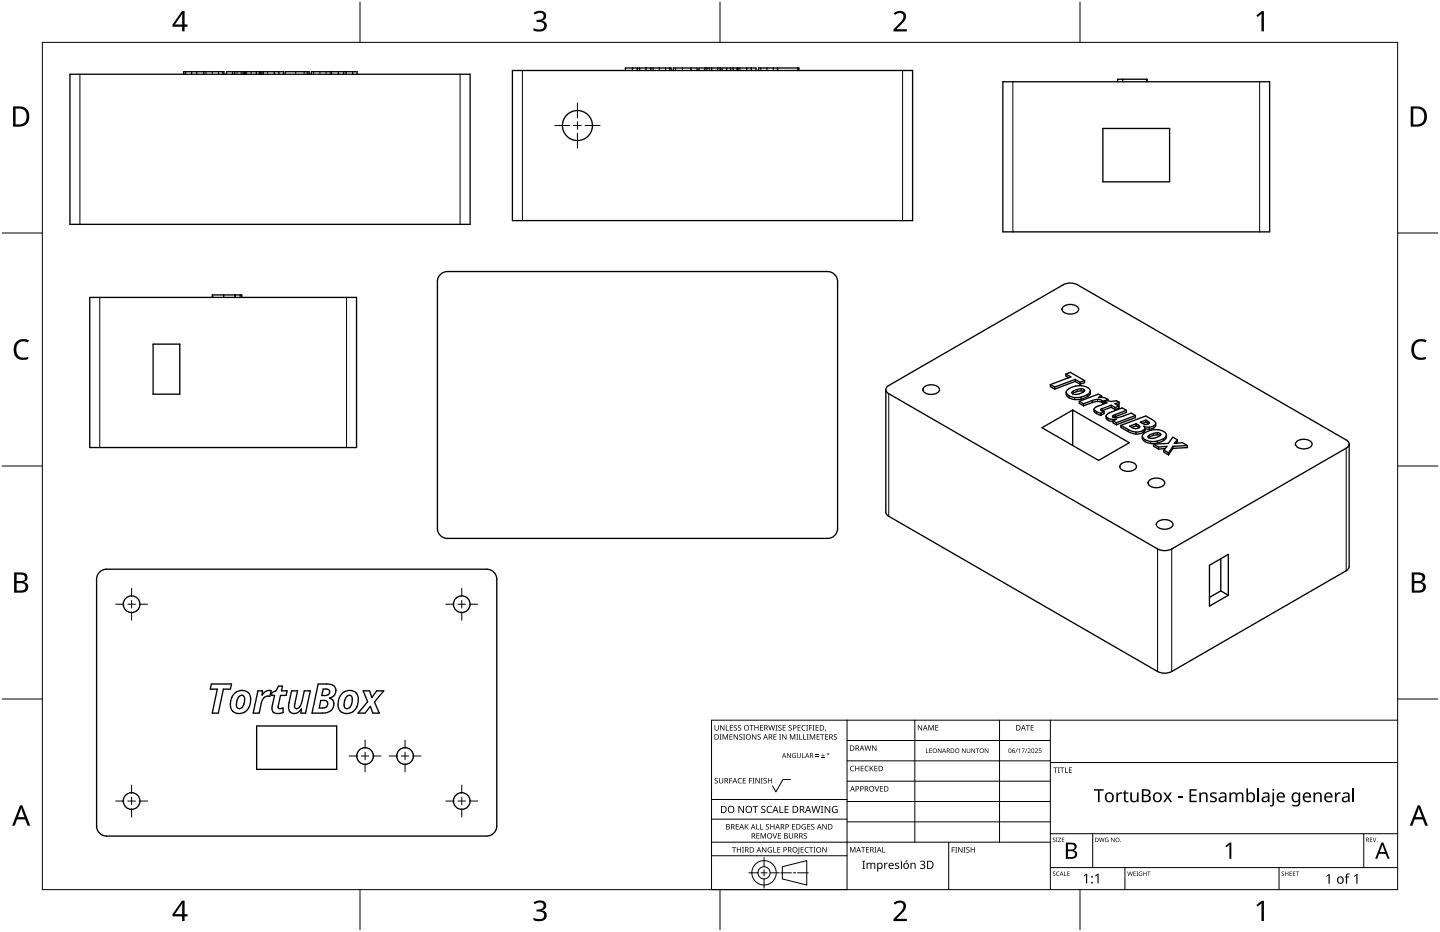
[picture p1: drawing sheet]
<svg xmlns="http://www.w3.org/2000/svg" width="432mm" height="279mm" viewBox="0 0 432 279" stroke-linecap="round" stroke-linejoin="round" font-family="sans-serif">
<g fill="none" stroke="#000" stroke-width=".4">
<path d="M21 22.3h120v45h-120zM55.1 22.3v-.8h12.1v.8M55.6 21.5v.8M57.5 21.5v.8M59 21.5v.8M61.1 21.5v.8M67.9 22.3v-.8h5.4v.8M69.7 21.5v.8M70.4 21.5v.8M72.9 21.5v.8M73.4 21.5v.8M73.6 22.3v-.8h3.3v.8"/>
<path d="M77 21.5h1.1v.8M77.8 21.5v.8M78.5 22.3v-.8h6.5v.8M82.3 21.5v.8M83.6 21.5v.8M85.6 22.3v-.8h6.5v.8M92.2 21.5h.5v.8M93.4 22.3v-.8h13.7v.8M99.4 21.5v.8M101.5 21.5v.8M103.1 21.5v.8M103.8 21.5v.8"/>
<path d="M105.7 21.5v.8M153.7 21.1h120v45h-120zM187.5 21.1v-.7h13.7v.7M189.7 20.4v.7M191.1 20.4v.7M191.8 20.4v.7M193.7 20.4v.7M195.2 20.4v.7M201.9 21.1v-.7h7.2v.7M207.2 20.4v.7M209.6 21.1v-.7h6.5v.7M211.4 20.4v.7"/>
<path d="M212 20.4v.7M213.4 20.4v.7M215.2 20.4v.7M215.9 20.4v.7M216.5 21.1v-.7h4.7v.7M217.9 20.4v.7M219.1 20.4v.7M219.9 20.4v.7M221 20.4v.7M221.3 21.1v-.7h5.4v.7M223.9 20.4v.7M225.3 20.4v.7"/>
<path d="M233.1 20.4h-5.6v.7M233.2 21.1v-.7h6.4v.7M239.2 20.4v.7M300.7 24.5h80v45h-80zM330.7 38.5h20v16h-20zM335.1 24.5v-.7h8.8v.7M336.7 23.8v.7M344 23.8v.7M26.9 89.2h80v45h-80zM63.6 88.4v.8M63.8 89.2v-.8h6.6v.8M67.1 88.4v.8"/>
<path d="M70.6 89.2v-.8h1.9v.8M131.8 82.5a2.99 2.99 0 0 1 2.4-1.1h114a3 3 0 0 1 3 3v74a3 3 0 0 1-3 3h-114a3 3 0 0 1-3-3v-74v-.7zM318.8 92a3.4 3.4 0 0 1 4.6 .3 1.55 1.55 0 0 1-1.8 1.8h-1.3a1.42 1.42 0 0 1-1.5-.6 1.42 1.42 0 0 1 0-1.5zM45.9 103.2h8v15h-8zM265.6 116.8v36.7l.5 1 81 46.8a4.7 4.7 0 0 0 4.3 0l52.3-30.2 .6-.6 .3-.6v-36.8M266.1 115.8l52.7-30.4a4.7 4.7 0 0 1 4.3 0l80.6 46.5a1.29 1.29 0 0 1 .9 1.2 1.29 1.29 0 0 1-.9 1.3l-52.3 30.2a4.7 4.7 0 0 1-4.3 0l-80.6-46.6-.6-.5a1.13 1.13 0 0 1 .2-1.7zM277.1 116.1a3.4 3.4 0 0 1 4.5 .3 1.55 1.55 0 0 1-1.7 1.8h-1.3a1.42 1.42 0 0 1-1.5-.6 1.42 1.42 0 0 1 0-1.5zM315 115.3l1.3 .7M315 115.3v.6l1.3 .8M316.3 116v.7M319.6 112.1l1.4-.5 4.2 2.5M319.6 112.1l1.5 .9-6.1 2.3"/>
<path d="M319.6 112.1v.6l.9 .5M321.6 117.4l1.4-.6a2 2 0 0 1 2.3 .3 3.2 3.2 0 0 1-3.9 .8zM321.6 118h.1M322.4 113.7l-6.1 2.3M322.4 113.7l1.5 .9M322.4 114.3l-6.1 2.4M322.4 114.3l1.5 .9M322.4 113.7v.6M323.9 114.6v.6M325 117.4l-1.4-.2-2 .8M325.2 114.1v.6l-1.3 .5M325.2 114.1l-1.3 .5"/>
<path d="M326.9 117.2a3.1 3.1 0 0 0-3.3-1.6l-.8 .1a3.9 3.9 0 0 0-3.1 1.9M326.9 117.2a4.2 4.2 0 0 1-3.5 2 3.4 3.4 0 0 1-3.7-1.6M326.9 117.2a2.35 2.35 0 0 1-2.3 2.4l-1.2 .2a3.4 3.4 0 0 1-3.7-1.6v-.6M329.4 119.2h.1M330.3 118.7l-.9-.5-5.8 2.1M330.3 118.7v.4M330.3 118.7l-.9 .5M330.3 119.1l1.2 .2 .7 .5M330.3 119.1l-.9 .1M332.2 119.8l-1.5 .5M332.2 119.8v.3M312.5 128.2l9.2-5.3 16.9 9.8-9.2 5.3z"/>
<path d="M321.7 122.9v10.6M323.6 120.3l1.3 .7M323.6 120.3v.6l1.3 .8M324.9 121v.7M327.5 120.1a2.99 2.99 0 0 1 3.2 .2M327.5 120.7a2.99 2.99 0 0 1 3.2 .2M327.5 120.7l-2.6 1M327.5 120.1l-2.6 .9M327.5 120.1v.6M328.1 122.6a1.34 1.34 0 0 0 1.3 1.7l.7 .2M328.1 122.6v.1M328.1 122.7a2.77 2.77 0 0 0 2 1.2"/>
<path d="M330.1 123.9v.6M330.4 122.5l-.1 .1a.29 .29 0 0 0-.2 .3 .29 .29 0 0 0 .3 .2l.7 .2M330.7 120.3v.6M331.1 123.3v.7l-1 .5M331.1 123.3l-1 .6M331.3 120.4l.6 .4-3.1 1.2-.7 .6M331.3 120.7l-.6 .2M331.3 120.4l.7-.3 1.2 .3 1.6-.3 .8 .5M331.3 120.4v.6M331.7 124.7a1.61 1.61 0 0 0 1.9 1h1.1M331.7 124.7a1.64 1.64 0 0 0 2.1 1.7M333.2 122.1l-2.8 1v-.6"/>
<path d="M333.2 122.1l1.2 .7M333.2 121.5l1.2 .7M333.2 121.5v.6M333.2 121.5l-2.8 1M333.8 126.2l.9 .5M333.8 126.2v.6l.9 .5M334.4 122.2v.6M334.4 124.9l-.5 .2M334.4 124.3l-.8 .4 .3 .4M334.4 124.3v.6M334.7 125.7h.1M334.7 125.7l-.9 .5"/>
<path d="M334.7 126.7v.6M335.6 121.7v.7l-1.2 .4M335.6 121.7l-1.2 .5M335.6 120.6l-1.2 .5 1.2 .6M335.6 120.6v.6l-.6 .2M336.1 127.5l2.2 1.3a3.6 3.6 0 0 0 5-.4 1.29 1.29 0 0 1-1.3 1.6 4.7 4.7 0 0 1-3.7-.6l-2.2-1.3zM336.1 139.1a3.4 3.4 0 0 1 4.6 .4 1.55 1.55 0 0 1-1.8 1.8h-1.3a1.42 1.42 0 0 1-1.4-.6 1.42 1.42 0 0 1-.1-1.6zM337.8 123l-1.3-.7-3.6 1.4a1.44 1.44 0 0 0-1.2 1M337.8 123v.6l-3.4 1.3M337.8 123l-3.4 1.3M338.7 127.8l2-.8 .7 .4a.62 .62 0 0 1 .2 .9 .62 .62 0 0 1-.8 .2l-.8-.1zM340.5 124.6l-1.3-.8-3.5 1.3h-1.8"/>
<path d="M340.5 124.6l-5.8 2.1M340.5 124.6v.6l-5.8 2.1M340.7 127.6l.8 .6M340.7 127.6l-1.3 .5M340.7 127v.6M341.5 128.2h.1M342.8 130.2a5.4 5.4 0 0 1 6.8-.3l.1 .2a2.11 2.11 0 0 1-1.9 1.9l-1.6 .4a3.4 3.4 0 0 1-3.7-1.7zM343 127.8l.3 .5M343 127.8h.1M343 127.8v.1M343.6 126.6l.8 .4M343.6 125.9l.9 .6a.72 .72 0 0 1-.3 .8 .72 .72 0 0 1-.9-.1l-.7-.3"/>
<path d="M343.6 125.9l-1.7 .7 .7 .3M343.6 126.6l-1 .3M343.6 125.9v.7M344.4 130.6l1.4-.7a2.01 2.01 0 0 1 2.3 .3 3.2 3.2 0 0 1-3.9 .8zM345.9 133.2l1.5 .8M345.9 133.2v.6l1.5 .8M346.5 127l-.7-1-2.2-1.3-7.5 2.8M346.5 127a2.67 2.67 0 0 1-3.5 .8M346.5 127a1.77 1.77 0 0 1-2.2 1.7l-1-.2M347.4 134l2.5-.2-.9 1.2M347.4 134v.6M347.8 130.5l-1.3-.1-2.1 .8"/>
<path d="M349 135l1.4 .8M349 135v.6l1.4 .8M349.4 134.5l-2 .1M349.8 130.4a2.35 2.35 0 0 1-2.4 2.3l-1.2 .3a3.4 3.4 0 0 1-3.7-1.6v-.7M350.4 135.8v.6M351.7 133.8l-1.3 2M351.7 133.8v.6M351.7 134.4l-1.3 2M353 131.8v.6l-.3 .5M353 131.8l-1.3-.7-1.4 1.8-4.4 .3M353 131.8l-.9 1.1 2.5-.2 1.5 .9M356.1 133.6v.6l-4.4 .2"/>
<path d="M356.1 133.6l-4.4 .2M388.8 132.4a3.4 3.4 0 0 1 4.6 .3 1.55 1.55 0 0 1-1.8 1.8h-1.3a1.42 1.42 0 0 1-1.4-.6 1.42 1.42 0 0 1-.1-1.5zM344.6 144a3.4 3.4 0 0 1 4.6 .4 1.55 1.55 0 0 1-1.8 1.8h-1.3a1.42 1.42 0 0 1-1.4-.6 1.42 1.42 0 0 1-.1-1.6zM347.1 156.5a3.4 3.4 0 0 1 4.5 .3 1.55 1.55 0 0 1-1.7 1.8h-1.3a1.42 1.42 0 0 1-1.5-.6 1.42 1.42 0 0 1 0-1.5zM30.1 171.3l1.2-.6 .7-.1h114a3 3 0 0 1 3 3v74a3 3 0 0 1-3 3h-114a3 3 0 0 1-3-3v-74a2.99 2.99 0 0 1 1.1-2.3zM362.7 169.5l5.6-3.3v12.2l-5.6 3.3zM366.1 177.1l2.2 1.3M366.1 177.1l-3.4 2M366.1 167.5v9.6M63.4 205.1h6l-.3 1.5h-2.1l-1.5 7.2h-1.9l1.6-7.2h-2.1zM70.2 208a2.81 2.81 0 0 1 3.5-.8 2.81 2.81 0 0 1 1.4 3.4 3.2 3.2 0 0 1-2.2 3.1 3.2 3.2 0 0 1-3.6-1.1 4.9 4.9 0 0 1 .9-4.6zM73.4 209.6a2.19 2.19 0 0 1-1.9 2.8 2.25 2.25 0 0 1-.3-2.8 1.06 1.06 0 0 1 1.1-1.1 1.06 1.06 0 0 1 1.1 1.1"/>
<path d="M77 217.6h24v13h-24zM77.3 207.1h1.4l-.1 1.2a2.48 2.48 0 0 1 2.7-1.3l-.4 1.8a2 2 0 0 0-2.5 2l-.7 3h-1.8zM81.6 207.6l1.2-.5 .7-1.4h1.2l-.3 1.4h1.7l-.3 1.4h-1.7l-.7 3.5a.96 .96 0 0 0 1.5 .2v1.4a2.4 2.4 0 0 1-3.2-.6l-.1-1.1 .7-3.4h-.9zM87.4 207.1h1.8l-.8 3.9a.84 .84 0 0 0 0 1.1 .84 .84 0 0 0 1.1 .2l.9-1.5 .8-3.7h1.8l-1.4 6.7h-1.4l.2-1.3a1.99 1.99 0 0 1-2 1.4 1.99 1.99 0 0 1-1.8-1.5v-1.3zM95.4 205.1h2.6a2.15 2.15 0 0 1 2.6 2.7l-.7 .9-1.1 .5a2.1 2.1 0 0 1 1.4 1.8 2.1 2.1 0 0 1-1 2l-.8 .5-1.1 .3h-3.7zM96.2 210a2 2 0 0 1 1.9 .3 1.29 1.29 0 0 1 0 1.4 1.29 1.29 0 0 1-1.3 .6h-1.1zM96.9 206.6a1.6 1.6 0 0 1 1.9 .4 1.16 1.16 0 0 1-1.4 1.5h-.9zM102.4 208a2.81 2.81 0 0 1 3.6-.8 2.81 2.81 0 0 1 1.4 3.4 3.2 3.2 0 0 1-2.2 3.1 3.2 3.2 0 0 1-3.6-1.1 4.9 4.9 0 0 1 .8-4.6zM104 208.8a1.02 1.02 0 0 1 1.4-.2 1.02 1.02 0 0 1 .2 1.4 2.06 2.06 0 0 1-1.9 2.4 2.25 2.25 0 0 1-.2-2.8zM108.9 207.1h1.9l.7 2 1.5-2h2.1l-2.8 3.4 1.4 3.3h-1.9l-.8-2.1-1.5 2.1h-2.1l2.8-3.4z"/>
<circle cx="173.2" cy="37.6" r="4.5"/>
<circle cx="39.5" cy="181.1" r="2.5"/>
<circle cx="138.5" cy="181.1" r="2.5"/>
<circle cx="109.5" cy="226.6" r="2.5"/>
<circle cx="121.5" cy="226.6" r="2.5"/>
<circle cx="39.5" cy="240.1" r="2.5"/>
<circle cx="138.5" cy="240.1" r="2.5"/>
</g>
<g fill="none" stroke="#000" stroke-width=".3">
<path d="M24 22.3v45M61.8 21.5v.8M63.6 21.5v.8M65.5 21.5v.8M66.7 21.5v.8M71.1 21.5v.8M72.3 21.5v.8M74 21.5v.8M75.3 21.5v.8M79 21.5v.8M80.2 21.5v.8M88.7 21.5v.8"/>
<path d="M91.2 21.5v.8M92.2 21.5v.8M94.1 21.5v.8M95.9 21.5v.8M97.8 21.5v.8M99 21.5v.8M138 22.3v45M156.7 21.1v45M195.9 20.4v.7M197.7 20.4v.7M199.6 20.4v.7M200.8 20.4v.7"/>
<path d="M202.6 20.4v.7M204.7 20.4v.7M212.7 20.4v.7M221.9 20.4v.7M228.1 20.4v.7M230 20.4v.7M231.9 20.4v.7M233.1 20.4v.7M270.7 21.1v45M303.7 24.5v45M377.7 24.5v45M29.9 89.2v45"/>
<path d="M72 88.4v.8M103.9 89.2v45M266.5 118v36.8M320.5 118.6v.6M321.8 117.3v.6M322.2 119.2v.6M323 116.8v.6M324.2 116.6v.6M324.2 119v.7M325 116.7v.7M326 118.3v.6M326.9 117.2v.6"/>
<path d="M329.1 119.7v.7M328.1 122.7v.6M328.8 123.4v.6M330.2 122.6v.4M330.4 120v.6M332.3 125.4v.6M333.9 124.5v.6M338.3 128.8v.6M340.6 129.5v.6M341.4 127.4v.7M342.8 129v.6M343.3 128.4v.7"/>
<path d="M343.4 131.8v.6M344.2 126.3v.6M344.6 128.1v.6M344.6 130.4v.7M345.1 132.3v.7M345.8 129.9v.7M346 127.7v.6M347 129.7v.7M347 132.2v.6M347.8 129.9v.6M348.9 131.5v.6M349.8 130.4v.6"/>
<path d="M403.7 134.4v36.7M347.1 164.6v36.7M351.4 164.6v36.7"/>
</g>
<path d="M12.7 12.7h406.4v254h-406.4z" fill="none" stroke="#000" stroke-width=".3"/>
<path d="M107.9 .6v12.1M215.9 .6v12.1M323.8 .6v12.1M.6 69.9h12.1M419.1 69.9h12.1M.6 139.7h12.1M419.1 139.7h12.1M.6 209.6h12.1M419.1 209.6h12.1M107.9 266.7v12.1M215.9 266.7v12.1M323.8 266.7v12.1" fill="none" stroke="#000" stroke-width=".3"/>
<g fill="#000">
<path d="M160 3.9a2.36 2.36 0 0 1 3.7 .5 1.49 1.49 0 0 1-1.2 1.8 1.62 1.62 0 0 1 1.5 1.8 1.62 1.62 0 0 1-1.8 1.4l-2.2-.3v-.7a2.16 2.16 0 0 0 3.2-.5 1.23 1.23 0 0 0-1.7-1.3h-.6v-.7a1.55 1.55 0 0 0 2.1-1.1 1.51 1.51 0 0 0-2.6-.4zM268 4a2.07 2.07 0 0 1 2.1-.8 2.07 2.07 0 0 1 1.6 1.7 4 4 0 0 1-1.6 2.6l-1.2 1.2h3v.7h-4v-.6l1.6-1.6a2.6 2.6 0 0 0 1.2-2.9 1.64 1.64 0 0 0-2.3 .2zM376.7 4.6l1.7-1.3h.6v6.1h-.7v-5.3l-1.2 1zM4.9 102.5a3.4 3.4 0 0 1 3.8-.5l-.3 .7a2.3 2.3 0 0 0-2.7 .1 2.3 2.3 0 0 0-.8 2.5 2.15 2.15 0 0 0 3.2 1.8l.4-.1v.7a3 3 0 0 1-3.5-.4 3 3 0 0 1-.8-3.4zM424 102.5a3.4 3.4 0 0 1 3.8-.5l-.3 .7a2.3 2.3 0 0 0-2.7 .1 2.3 2.3 0 0 0-.8 2.5 2.15 2.15 0 0 0 3.2 1.8l.4-.1v.7a3 3 0 0 1-3.5-.4 3 3 0 0 1-.8-3.4zM160 270.6a2.36 2.36 0 0 1 3.7 .5 1.49 1.49 0 0 1-1.2 1.8 1.62 1.62 0 0 1 1.5 1.8 1.62 1.62 0 0 1-1.8 1.4l-2.2-.3v-.7a2.16 2.16 0 0 0 3.2-.5 1.23 1.23 0 0 0-1.7-1.3h-.6v-.7a1.55 1.55 0 0 0 2.1-1.1 1.51 1.51 0 0 0-2.6-.4zM268 270.7a2.07 2.07 0 0 1 2.1-.8 2.07 2.07 0 0 1 1.6 1.7 4 4 0 0 1-1.6 2.6l-1.2 1.2h3v.7h-4v-.6l1.6-1.6a2.6 2.6 0 0 0 1.2-2.9 1.64 1.64 0 0 0-2.3 .2zM376.7 271.3l1.7-1.3h.6v6.1h-.7v-5.3l-1.2 1z"/>
<path d="M54.6 3.3h.8v4.1h.8v.6h-.8v1.4h-.8v-1.4h-2.9v-.6zM54.6 4.1l-2.2 3.3h2.2z"/>
<path d="M3.9 31.9h1.9a3 3 0 0 1 3 3.1 3 3 0 0 1-3.2 3h-1.7zM4.7 32.6v4.7h.8a2.39 2.39 0 0 0 2.5-2.1 2.39 2.39 0 0 0-2-2.6z"/>
<path d="M423 31.9h1.9a3 3 0 0 1 3 3.1 3 3 0 0 1-3.2 3h-1.7zM423.8 32.6v4.7h.8a2.39 2.39 0 0 0 2.5-2.1 2.39 2.39 0 0 0-2-2.6z"/>
<path d="M4.2 171.6h1.8a1.71 1.71 0 0 1 2.2 1.8 1.39 1.39 0 0 1-1.1 1.1 1.64 1.64 0 0 1 1.3 2 1.64 1.64 0 0 1-2 1.2h-2.2zM5 174.8v2.2h1.2a1.15 1.15 0 0 0 1.5-1.1 1.15 1.15 0 0 0-1.5-1.1zM5 172.3v1.9h1.1a1.04 1.04 0 0 0 1.4-1.1 1.04 1.04 0 0 0-1.5-.8z"/>
<path d="M423.3 171.6h1.8a1.71 1.71 0 0 1 2.2 1.8 1.39 1.39 0 0 1-1.1 1.1 1.64 1.64 0 0 1 1.3 2 1.64 1.64 0 0 1-2 1.2h-2.2zM424.1 174.8v2.2h1.2a1.15 1.15 0 0 0 1.5-1.1 1.15 1.15 0 0 0-1.5-1.1zM424.1 172.3v1.9h1.1a1.04 1.04 0 0 0 1.4-1.1 1.04 1.04 0 0 0-1.5-.8z"/>
<path d="M6 241.4h.7l2.4 6.1h-.8l-.8-1.9h-2.4l-.7 1.9h-.8zM6.3 242.2l-.9 2.8h1.9z"/>
<path d="M425.1 241.4h.7l2.4 6.1h-.8l-.8-1.9h-2.4l-.7 1.9h-.8zM425.4 242.2l-.9 2.8h1.9z"/>
<path d="M54.6 270h.8v4.1h.8v.6h-.8v1.4h-.8v-1.4h-2.9v-.6zM54.6 270.8l-2.2 3.3h2.2z"/>
</g>
<g fill="none" stroke="#000" stroke-width=".3">
<path d="M254 215.9v50.8h-40.6v-50.8h205.7M274.3 215.9v36.6M299.7 215.9v36.6M315 215.9v50.8M213.4 239.7h40.6M237 233.7h-2.2l-2.1 3.7-1.1-1.8M254 222h61M254 228.1h61M254 234.2h61M315 228.6h104.1M213.4 256.5h40.6M213.4 252.5h101.6"/>
<path d="M213.4 245.6h40.6M229.1 257.1v2.7M234.6 259.8l7.3-1.8v7.3l-7.3-1.8zM254 240.3h61M254 246.4h61M284.5 252.5v14.2M315 249.9h104.1M327.7 249.9v10.2M408.9 249.9v10.2M224.5 261.7h2.8M228.2 261.7h1.8M229.1 260.7v1.9"/>
<path d="M229.1 263.5v2.7M230.9 261.7h2.8M234.1 261.7h3.2M237.9 261.7h.7M239.2 261.7h3.2M315 260.1h104.1M337.3 260.1v6.6M383.5 260.1v6.6"/>
<circle cx="229.1" cy="261.7" r="1.83"/>
<circle cx="229.1" cy="261.7" r="3.7"/>
</g>
<g fill="#000">
<path d="M214.3 217.4h.2v1a.42 .42 0 0 0 .4 .5 .42 .42 0 0 0 .4-.5v-1h.2v1a.62 .62 0 0 1-.6 .6 .62 .62 0 0 1-.6-.6zM215.9 217.4h.3l.8 1.3v-1.3h.2v1.6h-.2l-.9-1.3v1.3h-.2zM217.7 217.4h.2v1.4h.7v.2h-.9zM218.9 217.4h.9v.2h-.7v.5h.6v.1h-.6v.6h.7v.2h-.9zM220.1 217.5l.6-.1 .3 .1-.1 .1a.38 .38 0 0 0-.5-.1 .38 .38 0 0 0-.1 .5 .38 .38 0 0 0 .4 .2 .53 .53 0 0 1 .2 .8 .53 .53 0 0 1-.8 0v-.2a.41 .41 0 0 0 .6 .1 .41 .41 0 0 0 .1-.6 .41 .41 0 0 0-.5-.1zM221.4 217.5l.5-.1 .3 .1v.1a.38 .38 0 0 0-.5-.1 .38 .38 0 0 0-.2 .5 .38 .38 0 0 0 .5 .2 .53 .53 0 0 1 .1 .8 .53 .53 0 0 1-.8 0l.1-.2a.41 .41 0 0 0 .5 .1 .41 .41 0 0 0 .1-.6 .41 .41 0 0 0-.5-.1zM224.8 217.4h1.2v.2h-.5v1.4h-.2v-1.4h-.5zM226.2 217.4h.2v.7h.9v-.7h.2v1.6h-.2v-.7h-.9v.7h-.2zM227.9 217.4h.9v.2h-.7v.5h.7v.1h-.7v.6h.7v.2h-.9zM230.4 217.4h.2l.3 1.4 .4-1.4h.2l.4 1.4 .3-1.4h.2l-.4 1.6h-.2l-.4-1.4-.4 1.4h-.2zM232.6 217.4h.5l-.2 .2v1.2l.2 .2h-.5l.1-.2v-1.2zM233.4 217.5l.6-.1 .3 .1v.1a.38 .38 0 0 0-.5-.1 .38 .38 0 0 0-.2 .5 .38 .38 0 0 0 .5 .2 .53 .53 0 0 1 .1 .8 .53 .53 0 0 1-.8 0l.1-.2a.41 .41 0 0 0 .5 .1 .41 .41 0 0 0 .1-.6 .41 .41 0 0 0-.5-.1z"/>
<path d="M234.7 217.4h.9v.2h-.7v.5h.7v.1h-.7v.6h.7v.2h-.9zM236.5 217.5l.6-.1 .3 .1v.1a.38 .38 0 0 0-.5-.1 .38 .38 0 0 0-.2 .5 .38 .38 0 0 0 .5 .2 .53 .53 0 0 1 .1 .8 .53 .53 0 0 1-.8 0l.1-.2a.41 .41 0 0 0 .5 .1 .41 .41 0 0 0 .1-.6 .41 .41 0 0 0-.5-.1zM239.2 217.4h.9v.2h-.7v.5h.6v.1h-.6v.6h.7v.2h-.9zM240.5 217.6l.6-.2 .5 .1-.1 .1a.65 .65 0 0 0-1 .6 .65 .65 0 0 0 1 .6 .77 .77 0 0 1-1.1-.1 .77 .77 0 0 1 .1-1.1zM241.7 217.4h.6l-.2 .2v1.2l.2 .2h-.6l.2-.2v-1.2zM242.6 217.4h.9v.2h-.7v.5h.7v.2h-.7v.7h-.2zM243.7 217.4h.6l-.2 .2v1.2l.2 .2h-.6l.2-.2v-1.2zM244.6 217.4h.9v.2h-.7v.5h.6v.1h-.6v.6h.7v.2h-.9zM247.5 218.7l.2 .1-.3 .5zM275.2 217.4h.3l.8 1.3v-1.3h.2v1.6h-.2l-.9-1.4v1.4h-.2zM278.4 217.4h.3l.5 1.3 .5-1.3h.3v1.6h-.2v-1.4l-.7 1.4-.5-1.4v1.4h-.2zM280.5 217.4h.9v.1h-.7v.6h.6v.1h-.6v.6h.7v.2h-.9z"/>
<path d="M307.6 217.4h1.2v.1h-.5v1.5h-.2v-1.5h-.5zM309.1 217.4h.9v.1h-.7v.6h.6v.1h-.6v.6h.7v.2h-.9zM214.4 233.4l.5-.2 .3 .1v.2a.38 .38 0 0 0-.5-.2 .38 .38 0 0 0-.2 .5 .38 .38 0 0 0 .5 .2 .53 .53 0 0 1 .2 .8 .53 .53 0 0 1-.8 0v-.2a.41 .41 0 0 0 .5 .1 .41 .41 0 0 0 .1-.5 .41 .41 0 0 0-.5-.2zM215.8 220.1h.6l-.2 .2v1.3l.2 .1h-.6l.2-.1v-1.3zM215.6 233.2h.2v1.1a.42 .42 0 0 0 .4 .4 .42 .42 0 0 0 .4-.4v-1.1h.2v1.1a.62 .62 0 0 1-.6 .6 .62 .62 0 0 1-.6-.6zM216.7 220.1h.3l.5 1.3 .5-1.3h.3v1.6h-.2v-1.4l-.7 1.4-.5-1.4v1.4h-.2zM218.7 233.2h.9v.2h-.7v.6h.6v.2h-.6v.7h-.2zM218.7 220.1h.9v.2h-.7v.5h.7v.2h-.7v.6h.7v.1h-.9zM220 220.1h.2l.9 1.4v-1.4h.2v1.6h-.3l-.8-1.3v1.3h-.2zM221.4 233.4l.6-.2 .5 .1-.1 .2a.65 .65 0 0 0-1 .6 .65 .65 0 0 0 1 .5 .77 .77 0 0 1-1.1-.1 .77 .77 0 0 1 .1-1.1zM221.7 220.3l.6-.2 .3 .1-.1 .2a.38 .38 0 0 0-.5-.2 .38 .38 0 0 0-.1 .5 .38 .38 0 0 0 .5 .2 .53 .53 0 0 1 .1 .8 .53 .53 0 0 1-.8 0v-.2a.41 .41 0 0 0 .6 .1 .41 .41 0 0 0 .1-.5 .41 .41 0 0 0-.5-.2zM222.8 220.1h.6l-.2 .2v1.3l.2 .1h-.6l.2-.1v-1.3z"/>
<path d="M222.7 233.2h.9v.2h-.7v.5h.7v.2h-.7v.6h.7v.2h-.9zM224.6 233.2h.9v.2h-.7v.6h.7v.2h-.7v.7h-.2zM225.6 233.2h.6l-.2 .2v1.3l.2 .2h-.6l.2-.2v-1.3zM225.5 220.1h.2l.9 1.4v-1.4h.2v1.6h-.3l-.8-1.3v1.3h-.2zM226.5 233.2h.3l.8 1.4v-1.4h.2v1.7h-.2l-.9-1.4v1.4h-.2zM227.2 220.3l.6-.2 .3 .1-.1 .2a.38 .38 0 0 0-.5-.2 .38 .38 0 0 0-.1 .5 .38 .38 0 0 0 .5 .2 .53 .53 0 0 1 .1 .8 .53 .53 0 0 1-.8 0v-.2a.41 .41 0 0 0 .6 .1 .41 .41 0 0 0 .1-.5 .41 .41 0 0 0-.5-.2zM228.1 233.2h.6l-.2 .2v1.3l.2 .2h-.6l.2-.2v-1.3zM229 233.4l.6-.2 .3 .1-.1 .2a.38 .38 0 0 0-.5-.2 .38 .38 0 0 0-.1 .5 .38 .38 0 0 0 .5 .2 .53 .53 0 0 1 .1 .8 .53 .53 0 0 1-.8 0v-.2a.41 .41 0 0 0 .6 .1 .41 .41 0 0 0 .1-.5 .41 .41 0 0 0-.5-.2zM230.3 233.2h.2v.7h.8v-.7h.2v1.7h-.2v-.8h-.8v.8h-.2zM231.9 220.1h.9v.2h-.7v.5h.7v.2h-.7v.6h.7v.1h-.9zM233.6 220.1h.6l-.2 .2v1.3l.2 .1h-.6l.2-.1v-1.3zM234.5 220.1h.3l.8 1.4v-1.4h.2v1.6h-.2l-.9-1.3v1.3h-.2z"/>
<path d="M236 225.8h.2l.8 1.2v-1.2h.1v1.4h-.2l-.8-1.2 .1 1.2h-.2zM236.9 220.1h.3l.5 1.3 .5-1.3h.3v1.6h-.2v-1.4l-.7 1.4-.6-1.4v1.4h-.1zM237.7 226l.5-.2h.5l-.2 .2a.6 .6 0 0 0-.8 .5 .6 .6 0 0 0 .8 .6v-.5l-.3-.1h.5v.7a.8 .8 0 0 1-1.1-.2 .8 .8 0 0 1 .1-1zM238.8 220.1h.6l-.2 .2v1.3l.2 .1h-.6l.2-.1v-1.3zM239.7 220.1h.2v1.5h.7v.1h-.9zM239 225.8h.2v.9a.38 .38 0 0 0 .4 .4 .38 .38 0 0 0 .3-.4v-.9h.2v.9a.56 .56 0 0 1-.5 .5 .56 .56 0 0 1-.6-.5zM240.5 225.8h.2v1.3h.6v.1h-.8zM240.9 220.1h.2v1.5h.7v.1h-.9zM241.9 220.1h.6l-.2 .2v1.3l.2 .1h-.6l.2-.1v-1.3zM242.8 220.1h.3l.5 1.3 .5-1.3h.3v1.6h-.2l.1-1.4-.8 1.4-.5-1.4v1.4h-.2zM244.6 226.6l.9 .2zM244.6 226.2l.9 .2z"/>
<path d="M244.9 220.1h.9v.2h-.7v.5h.6v.2h-.6v.6h.7v.1h-.9zM246.3 227.1l1 .1zM245.9 220.1h1.3v.2h-.5v1.4h-.3v-1.4h-.5zM246.7 226l.1 .4h.5l-.5 .2v.4l-.1-.4h-.4l.4-.2zM247.4 220.1h.9v.2h-.7v.5h.7v.2h-.7v.6h.7v.1h-.9zM250.1 220.3l.5-.2 .4 .1-.1 .2a.38 .38 0 0 0-.5-.2 .38 .38 0 0 0-.2 .5 .38 .38 0 0 0 .5 .2 .53 .53 0 0 1 .2 .8 .53 .53 0 0 1-.8 0v-.2a.41 .41 0 0 0 .5 .1 .41 .41 0 0 0 .1-.5 .41 .41 0 0 0-.5-.2zM255.1 229.8l.6-.2 .4 .1-.1 .1a.65 .65 0 0 0-.9 .6 .65 .65 0 0 0 1 .6 .77 .77 0 0 1-1.1-.1 .77 .77 0 0 1 .1-1.1zM256.4 229.6h.2v.7h.9v-.7h.2v1.6h-.2v-.8h-.9v.8h-.2zM258.1 229.6h.9v.2h-.7v.5h.7v.1h-.7v.6h.7v.2h-.9zM259.5 229.8l.6-.2 .4 .1-.1 .1a.65 .65 0 0 0-.9 .6 .65 .65 0 0 0 .9 .6 .77 .77 0 0 1-1.1-.1 .77 .77 0 0 1 .2-1.1zM259.2 223.5h.2l.4 1.3 .3-1.3h.2l.4 1.3 .4-1.3h.2l-.5 1.6h-.2l-.4-1.4-.3 1.4h-.3zM260.8 229.6h.2v.8l.7-.8h.3l-.7 .7 .7 .9h-.3l-.5-.8-.2 .8h-.2z"/>
<path d="M262.3 235.7h.2l.4 1.4 .5-1.4h.2l-.5 1.6h-.3zM261.5 223.5h.3l.8 1.3v-1.3h.2v1.6h-.2l-.9-1.4v1.4h-.2zM262.2 229.6h.9v.2h-.7v.5h.7v.1h-.7v.6h.7v.2h-.9zM263.9 235.7h.9v.2h-.7v.5h.6v.1h-.6v.6h.7v.2h-.9zM277.7 224.4h.2v1.2l.6 .1h-.8zM278.7 224.4h.7l-.5 .1v.4h.5l-.5 .2v.5l.5 .1h-.7zM281.2 224.4h.2l.8 1.1v-1.1h.1v1.3h-.2l-.7-1.1v1.1h-.2zM288.5 224.4h.2l.7 1.1v-1.1h.1v1.3h-.2l-.7-1.1v1.1h-.1zM289.9 224.4h.2v.8a.35 .35 0 0 0 .3 .4 .35 .35 0 0 0 .4-.4v-.8h.1v.8a.52 .52 0 0 1-.5 .5 .52 .52 0 0 1-.5-.5zM291.3 224.4h.2l.7 1.1v-1.1h.2v1.3h-.2l-.8-1.1 .1 1.1h-.2zM292.6 224.4h1l-.4 .1v1.2h-.2v-1.2zM295.3 224.4h.2l.7 1.1v-1.1h.2v1.3h-.2l-.8-1.1v1.1h-.1z"/>
<path d="M305 224.4h.2l-.7 1.3zM305.3 224.7l.5-.3v1.3h-.1v-1.2zM306.3 224.4h1l-.6 1.3h-.2l.6-1.2zM307.9 224.4h.1l-.6 1.3zM308.2 224.5a.49 .49 0 0 1 .8 .1 .49 .49 0 0 1-.4 .7l-.2 .3 .7 .1h-.9l.3-.5a.37 .37 0 0 0 .4-.5 .37 .37 0 0 0-.6-.1zM310.3 224.5a.49 .49 0 0 1 .8 .1 .49 .49 0 0 1-.3 .7l-.3 .3 .7 .1h-.9l.4-.5a.37 .37 0 0 0 .4-.5 .37 .37 0 0 0-.7-.1zM311.5 224.4h.7l-.5 .1-.1 .4a.45 .45 0 0 1 .7 .2 .45 .45 0 0 1-.2 .6 .45 .45 0 0 1-.7-.2 .39 .39 0 0 0 .6 .1 .39 .39 0 0 0 0-.6 .39 .39 0 0 0-.5 0zM315.9 230.1h1.2v.1h-.5v1.5h-.2v-1.5h-.5zM317.2 230.1h.6l-.2 .1v1.3l.2 .2h-.6l.2-.2v-1.3zM317.9 230.1h1.2v.1h-.5v1.5h-.2v-1.5h-.5zM319.4 230.1h.2v1.4h.7v.2h-.9zM320.5 230.1h.9v.1h-.7v.6h.7v.1h-.7v.6h.7v.2h-.9z"/>
<path d="M334.8 237.6h.3l.1 .5 .5-.5 .8-.1-.1 .5h-.6l-.5 .4-.1 2.1h-.4zM338.9 237.6h.5v1.8a.78 .78 0 0 0 1 .7 .78 .78 0 0 0 .5-1v-1.5h.5v2.9h-.4l-.1-.4a1.12 1.12 0 0 1-1.2 .4 1.12 1.12 0 0 1-.8-1zM348.8 237.6h.6l.7 1.1 .8-1.1h.5l-1 1.4 1.1 1.5h-.6l-.8-1.2-.8 1.2h-.5l1.1-1.5zM353.2 238.8h1.3v.4h-1.3zM363 237.8l.7-.3 1.2 .2-.2 .4-.6-.2a.47 .47 0 0 0-.8 .2 .47 .47 0 0 0 .5 .6 .97 .97 0 0 1 1.1 1.2 .97 .97 0 0 1-1.4 .6l-.7-.2v-.4l.7 .2a.56 .56 0 0 0 .9-.3 .56 .56 0 0 0-.7-.7h-.2a.78 .78 0 0 1-.5-1.3zM400.3 237.6h.4l.1 .5 .5-.5 .7-.1v.5h-.7l-.4 .4-.1 2.1h-.5zM219.5 254h1.2v.1h-.5v1.5h-.2v-1.5h-.5zM220.6 247.1h.9v.1h-.7v.5h.7v.2h-.7v.6h.7v.2h-.9zM221 254h.2v.6h.8v-.6h.2v1.6h-.2v-.8h-.8v.8h-.2zM221.4 241.6h.3l1.1 1.8v-1.8h.3v2.1h-.3l-1.1-1.7v1.7h-.3zM222.5 254h.6l-.2 .1v1.3l.2 .2h-.6l.2-.2v-1.3zM223.3 247.1h.2v.8l.8-.8h.2l-.6 .7 .6 .9h-.2l-.6-.8-.2 .8h-.2z"/>
<path d="M225.7 241.6h1.6v.2h-.7v1.9h-.2v-1.9h-.7zM226.8 247.1h.2v1.4h.7v.2h-.9zM226.8 249.8h.9v.2h-.7v.5h.7v.1h-.7v.6h.7v.2h-.9zM228 247.1h.2v1.4h.7v.2h-.9zM228.1 249.8h.3l.5 1.3 .5-1.3h.3v1.6h-.2v-1.4l-.7 1.4-.6-1.4 .1 1.4h-.2zM228.4 241.8l.4-.2 .7 .1-.2 .2a.44 .44 0 0 0-.8 .1 .44 .44 0 0 0 .6 .6 .66 .66 0 0 1 .4 .9 .66 .66 0 0 1-1 .2l-.3-.1v-.2l.3 .1a.47 .47 0 0 0 .8-.3 .47 .47 0 0 0-.6-.5l-.4-.4zM228.5 254h.3l.8 1.3v-1.3h.2v1.6h-.2l-.9-1.4v1.4h-.2zM229.7 247.2l.6-.2 .3 .1v.2a.38 .38 0 0 0-.5-.1 .38 .38 0 0 0-.2 .4 .38 .38 0 0 0 .5 .2 .53 .53 0 0 1 .1 .8 .53 .53 0 0 1-.8 .1v-.2a.41 .41 0 0 0 .6 0 .41 .41 0 0 0 .1-.5 .41 .41 0 0 0-.5-.2zM230.1 241.9l.8-.3 .6 .1-.1 .2a.84 .84 0 0 0-1.3 .8 .84 .84 0 0 0 1.3 .7v.3a1.1 1.1 0 0 1-1.4-.4 1.1 1.1 0 0 1 .1-1.4zM230.4 254.2l.7-.3 .4 .1-.1 .2a.67 .67 0 0 0-1 .5 .67 .67 0 0 0 .9 .7v-.5h-.4v-.2h.6v.8a.88 .88 0 0 1-1.2-.2 .88 .88 0 0 1 .1-1.1zM231.7 249.8h.2l.5 1.4 .4-1.4h.2l-.5 1.6h-.2zM231.9 254h.2v1.4h.7v.2h-.9z"/>
<path d="M231 247.1h.2v.6h.8v-.6h.2v1.6h-.2v-.8h-.8v.8h-.2zM233.7 241.6h.3v1.9h.9v.2h-1.2zM233.1 254h.9v.1h-.7v.5h.6v.2h-.6v.6h.7v.2h-.9zM233.3 249.8h.9v.2h-.7v.5h.6v.1h-.6v.6h.7v.2h-.9zM235.3 241.6h1.2v.2h-1v.7h.9v.2h-.9v.8h1v.2h-1.2zM236.6 249.8h.2v1a.42 .42 0 0 0 .4 .4 .42 .42 0 0 0 .4-.4v-1h.2v1a.62 .62 0 0 1-.6 .6 .62 .62 0 0 1-.6-.6zM237.5 247.1h.9v.1h-.7v.5h.7v.2h-.7v.6h.7v.2h-.9zM239.5 254h.2v1.7l-.5 .3-.1-.2 .4-.2zM240.1 254h.9v.1h-.7v.5h.7v.2h-.7v.6h.7v.2h-.9zM240.5 247.3l.8-.3 .3 .1v.2a.67 .67 0 0 0-1.1 .5 .67 .67 0 0 0 1 .7v-.5h-.4v-.2h.6v.8a.88 .88 0 0 1-1.2-.2 .88 .88 0 0 1 0-1.1zM241.1 249.9l.5-.1h.3v.2a.38 .38 0 0 0-.5-.1 .38 .38 0 0 0-.2 .5 .38 .38 0 0 0 .5 .2 .53 .53 0 0 1 .2 .8 .53 .53 0 0 1-.9 0l.1-.2a.41 .41 0 0 0 .5 .1 .41 .41 0 0 0 .1-.6 .41 .41 0 0 0-.5-.1zM241.5 254.2l.6-.3 .4 .1-.1 .2a.65 .65 0 0 0-.9 .6 .65 .65 0 0 0 .9 .6 .77 .77 0 0 1-1.1-.1 .77 .77 0 0 1 .2-1.1z"/>
<path d="M242.1 247.1h.9v.1h-.7v.5h.6v.2h-.6v.6h.7v.2h-.9zM242.6 254h1.2v.1h-.5v1.5h-.2v-1.5h-.5zM243.3 247.2l.6-.2 .3 .1-.1 .2a.38 .38 0 0 0-.5-.1 .38 .38 0 0 0-.1 .4 .38 .38 0 0 0 .5 .2 .53 .53 0 0 1 .1 .8 .53 .53 0 0 1-.8 .1v-.2a.41 .41 0 0 0 .6 0 .41 .41 0 0 0 .1-.5 .41 .41 0 0 0-.5-.2zM243.9 254h.6l-.2 .1v1.3l.2 .2h-.6l.2-.2v-1.3zM243.3 241.6h.3l.4 1.8 .5-1.8h.3l.5 1.8 .4-1.8h.3l-.6 2.1h-.3l-.5-1.8-.5 1.8h-.2zM246.1 241.6h.8l-.3 .2v1.7l.3 .2h-.8l.3-.2v-1.7zM246.6 254h.2l.9 1.3v-1.3h.2v1.6h-.3l-.8-1.4v1.4h-.2zM246.6 247.1h.2l.9 1.3v-1.3h.2v1.6h-.3l-.8-1.4v1.4h-.2zM247.3 241.6h.3l1.1 1.8v-1.8h.3v2.1h-.3l-1.2-1.7v1.7h-.2zM249.7 241.9l1-.3 .4 .1-.1 .2a.87 .87 0 0 0-1.3 .7 .87 .87 0 0 0 1.2 .9v-.7h-.5v-.2h.8v1a1.15 1.15 0 0 1-1.5-.2 1.15 1.15 0 0 1 0-1.5zM254.9 253.9h.3l.5 1.4 .5-1.4h.3v1.7h-.2v-1.5l-.7 1.5-.5-1.5v1.5h-.2zM258.2 253.9h1.2v.2h-.5v1.5h-.2v-1.5h-.5z"/>
<path d="M259.7 253.9h.9v.2h-.7v.5h.6v.2h-.6v.6h.7v.2h-.9zM262.2 253.9h.6l-.2 .2v1.3l.2 .2h-.6l.2-.2v-1.3zM264.6 253.9h.2v1.5h.7v.2h-.9zM265.1 258.7h.3v.3l.3-.3 .5-.1v.3l-.7 .3-.1 1.3h-.3zM268.4 258.8l.5-.2 .7 .1-.1 .3-.3-.1a.35 .35 0 0 0-.4-.1 .35 .35 0 0 0-.1 .5 .35 .35 0 0 0 .4 .1 .61 .61 0 0 1 .5 .9 .61 .61 0 0 1-1 .2l-.3-.1v-.3l.5 .2a.38 .38 0 0 0 .6-.4 .38 .38 0 0 0-.6-.3l-.4-.3zM271.8 257.9h.4l-.7 .5zM275.9 258.3l.1-.1a.73 .73 0 0 1 1.1-.2 .73 .73 0 0 1 .1 1.1l-.3 .1a.72 .72 0 0 1 .5 1 .72 .72 0 0 1-1 .3l-.5-.1v-.3l.3 .1a.57 .57 0 0 0 .8 0 .57 .57 0 0 0 0-.8 .57 .57 0 0 0-.8 0v-.3a.49 .49 0 0 0 .8-.1 .49 .49 0 0 0-.3-.7l-.7 .2zM285.4 254h.9v.1h-.7v.6h.6v.2h-.6v.7h-.2zM286.4 254h.6l-.2 .1v1.3l.2 .2h-.6l.2-.2v-1.3zM287.3 254h.3l.8 1.3v-1.3h.2v1.6h-.2l-.9-1.4v1.4h-.2zM288.9 254h.6l-.2 .1v1.3l.2 .2h-.6l.2-.2v-1.3zM289.8 254.1l.6-.2 .3 .1-.1 .2a.38 .38 0 0 0-.5-.1 .38 .38 0 0 0-.1 .5 .38 .38 0 0 0 .5 .1 .53 .53 0 0 1 .1 .8 .53 .53 0 0 1-.8 .1v-.2a.41 .41 0 0 0 .6 0 .41 .41 0 0 0 .1-.5 .41 .41 0 0 0-.5-.2z"/>
<path d="M291.1 254h.2v.6h.8v-.6h.2v1.6h-.2v-.8h-.8v.8h-.2zM315.8 251.2l.4-.1 .2 .2a.32 .32 0 0 0-.4-.1 .32 .32 0 0 0-.1 .5 .32 .32 0 0 0 .4 .1 .41 .41 0 0 1 0 .6 .41 .41 0 0 1-.6-.2 .31 .31 0 0 0 .5 .2 .31 .31 0 0 0 0-.5l-.5-.3zM316.7 251.1h.4l-.1 .2 .1 1.1h-.4l.1-.1zM317.3 251.1h.9l-.7 1.2 .7 .1h-.9l.7-1.1zM318.4 251.1h.7l-.5 .2v.4h.5l-.5 .1v.5l.5 .1h-.7zM328 236.6h2.9v.4h-1.2v3.5h-.5v-3.5h-1.2zM329.5 251.1h.2l.3 1.1 .3-1.1h.1l.4 1.1 .2-1.1h.2l-.4 1.3h-.1l-.3-1.1-.3 1.1h-.2zM331.5 251.3l.9-.1-.3 .1a.53 .53 0 0 0-.6 .5 .53 .53 0 0 0 .7 .5v-.4l-.3-.2h.5v.7a.71 .71 0 0 1-.9-.2 .71 .71 0 0 1 0-.9zM333.2 251.1l.9 1.1v-1.1h.1v1.3l-.9-1.1-.1 1.1zM337.2 236.9h.3v.7h.9v.3h-.9l.1 1.9 .2 .3h.6l-.1 .4a.85 .85 0 0 1-1.3-.9v-1.7h-.4v-.2l.4-.2zM356.7 236.6h2.2v.4h-1.7v1.2h1.6v.5h-1.6v1.3h1.7v.5h-2.2zM359.6 237.6h.4l.1 .4a1.11 1.11 0 0 1 1.2-.4 1.11 1.11 0 0 1 .8 1v1.9h-.5v-1.9a.78 .78 0 0 0-.9-.7 .78 .78 0 0 0-.6 1.1v1.5h-.5z"/>
<path d="M367.4 253.6l1.3-1h.5v4.9h-.5v-4.3l-1 .8zM368.7 237.6h.4v.4a1.1 1.1 0 0 1 1.8 0 1.04 1.04 0 0 1 1.2-.4 1.04 1.04 0 0 1 .8 1v1.9h-.5v-1.9a.71 .71 0 0 0-.9-.7 .71 .71 0 0 0-.5 1v1.6h-.5v-1.9a.73 .73 0 0 0-.9-.7 .73 .73 0 0 0-.4 1.1v1.5h-.5zM377.1 236.3h.5v4.2h-.5zM381.6 237.6h.4v3.3a.83 .83 0 0 1-1.2 .8v-.4l.5 .1 .3-.4zM393.9 237.6h.4v.4a1.11 1.11 0 0 1 1.3-.4 1.11 1.11 0 0 1 .7 1v1.9h-.4v-1.9a.78 .78 0 0 0-1-.7 .78 .78 0 0 0-.5 1.1v1.5h-.5zM405.6 236.3h.5v4.2h-.5zM410.8 251.1h.7l-.6 .2v.4h.6l-.6 .1v.5l.6 .1h-.7zM411.6 251.1h.2l.4 1.1 .3-1.1h.2l-.5 1.3zM258.6 258.1h.8l-.3 .2v1.9l.3 .3h-.8l.2-.3v-1.9zM259.9 258.7h.2v.2a.69 .69 0 0 1 1.2 0 .65 .65 0 0 1 .7-.2 .65 .65 0 0 1 .5 .6v1.2h-.3v-1.2a.45 .45 0 0 0-.6-.4 .45 .45 0 0 0-.3 .6v1h-.3v-1.2a.46 .46 0 0 0-.6-.4 .46 .46 0 0 0-.2 .6v1h-.3zM270.1 258.7h.3v1.8h-.3zM273 258.7h.3v.2a.7 .7 0 0 1 .8-.2 .7 .7 0 0 1 .5 .6v1.2h-.3v-1.2a.49 .49 0 0 0-.6-.4 .49 .49 0 0 0-.4 .6v1h-.3z"/>
<path d="M315.8 261.4l.4-.1 .2 .2a.32 .32 0 0 0-.4-.1 .32 .32 0 0 0-.1 .4 .32 .32 0 0 0 .4 .1 .41 .41 0 0 1 0 .7 .41 .41 0 0 1-.6-.2 .31 .31 0 0 0 .5 .1 .31 .31 0 0 0 0-.5l-.5-.2zM316.9 261.4l.4-.1h.4l-.1 .2a.52 .52 0 0 0-.7 .5 .52 .52 0 0 0 .7 .4 .61 .61 0 0 1-.9-.1 .61 .61 0 0 1 .2-.9zM319.1 261.3h.1v1.1l.6 .2h-.7zM320 261.3h.7l-.5 .1v.4h.5l-.5 .2v.4l.5 .2h-.7zM324.9 262.5l1.1-.6v2.9h-.3v-2.5l-.6 .5zM328.3 262.5l1.1-.6v2.9h-.3v-2.5l-.6 .5zM338 261.3h.2l.3 1.1 .3-1.1h.1l.3 1.1 .3-1.1h.2l-.4 1.3h-.1l-.3-1.1-.4 1.1h-.1zM339.9 261.3h.7l-.6 .1v.4h.6l-.6 .2v.4l.6 .2h-.7zM340.8 261.3h.5l-.2 .1 .2 1.2h-.5l.1-.1zM341.6 261.4l.9-.1-.2 .1a.53 .53 0 0 0-.7 .6 .53 .53 0 0 0 .7 .4v-.4l-.2-.1h.4v.6a.71 .71 0 0 1-.9-.1 .71 .71 0 0 1 0-1zM342.8 261.3h.2v.5h.7v-.5h.1v1.3h-.1v-.6h-.7v.6h-.2zM344 261.3h1l-.4 .1v1.2h-.2v-1.2z"/>
<path d="M384.3 261.4l.5-.1 .2 .2a.32 .32 0 0 0-.4-.1 .32 .32 0 0 0-.1 .4 .32 .32 0 0 0 .4 .1 .41 .41 0 0 1 0 .7 .41 .41 0 0 1-.6-.2 .31 .31 0 0 0 .4 .1 .31 .31 0 0 0 .1-.5l-.5-.2zM385.3 261.3h.2v.5h.7v-.5h.1v1.3h-.1v-.6h-.7v.6h-.2zM386.7 261.3h.7l-.5 .1v.4h.5l-.5 .2v.4l.5 .2h-.7zM387.7 261.3h.7l-.5 .1v.4h.5l-.5 .2v.4l.5 .2h-.7zM388.5 261.3h1l-.4 .1v1.2h-.1v-1.2zM397.6 262.6l1.1-.6v2.9h-.3v-2.5l-.6 .5zM403.8 262l.9-.1-.1 .3-.5-.1-.1 .3v.4h.5v.2h-.5v1.9h-.4v-1.9h-.4l.4-.3zM406 262.6l1.1-.6v2.9h-.4v-2.5l-.5 .5z"/>
<path d="M223 218.2a.81 .81 0 0 1 1.6 0 .81 .81 0 0 1-1.6 0zM223.3 218.2a.6 .6 0 0 0 1.2 0 .6 .6 0 0 0-1.2 0z"/>
<path d="M229.2 217.4h.4a.47 .47 0 0 1 .6 .3 .47 .47 0 0 1-.3 .6l.4 .7h-.2l-.4-.7h-.3v.7h-.2zM229.4 217.6v.6h.2a.31 .31 0 0 0 .4-.3 .31 .31 0 0 0-.4-.3z"/>
<path d="M237.8 217.4h.4a.54 .54 0 0 1 .6 .6 .54 .54 0 0 1-.8 .4v.6h-.2zM238 217.6v.6a.39 .39 0 0 0 .6-.3 .39 .39 0 0 0-.6-.3z"/>
<path d="M245.8 217.4h.5a.81 .81 0 0 1 .8 .8 .81 .81 0 0 1-.8 .8h-.5zM246 217.6v1.2h.3a.64 .64 0 0 0 .6-.6 .64 .64 0 0 0-.6-.6z"/>
<path d="M277.4 217.4h.1l.7 1.6h-.2l-.2-.5h-.7l-.2 .5h-.2zM277.4 217.6l-.2 .7h.5z"/>
<path d="M304.7 217.4h.5a.81 .81 0 0 1 .8 .8 .81 .81 0 0 1-.8 .8h-.5zM304.9 217.5v1.3h.2a.64 .64 0 0 0 .7-.6 .64 .64 0 0 0-.6-.7z"/>
<path d="M306.8 217.4h.2l.6 1.6h-.2l-.2-.5h-.7l-.1 .5h-.3zM306.9 217.6l-.3 .7h.5z"/>
<path d="M214.3 220.1h.5a.81 .81 0 0 1 .8 .9 .81 .81 0 0 1-.9 .7h-.4zM214.5 220.3v1.3h.2a.64 .64 0 0 0 .6-.7 .64 .64 0 0 0-.6-.6z"/>
<path d="M217.3 233.2h.4a.47 .47 0 0 1 .6 .4 .47 .47 0 0 1-.3 .5l.4 .8h-.2l-.4-.7h-.3v.7h-.2zM217.5 233.4v.6h.2a.31 .31 0 0 0 .4-.3 .31 .31 0 0 0-.4-.3z"/>
<path d="M220.3 233.2h.2l.6 1.7h-.2l-.2-.5h-.7l-.2 .5h-.2zM220.4 233.4l-.3 .8h.5z"/>
<path d="M223.5 220.9a.81 .81 0 0 1 1.6 0 .81 .81 0 0 1-1.6 0zM223.9 220.9a.6 .6 0 0 0 1.2 0 .6 .6 0 0 0-1.2 0z"/>
<path d="M229.5 220.1h.2l.6 1.6h-.2l-.2-.5h-.7l-.2 .5h-.2zM229.6 220.3l-.3 .8h.5z"/>
<path d="M230.5 220.1h.5a.47 .47 0 0 1 .5 .3 .47 .47 0 0 1-.3 .6l.5 .7h-.3l-.4-.6h-.3v.6h-.2zM230.7 220.3v.6h.3a.31 .31 0 0 0 .3-.3 .31 .31 0 0 0-.4-.3z"/>
<path d="M235.1 225.8l.7 1.4-.4-.4h-.6l-.3 .4zM235.1 226l-.2 .6h.5z"/>
<path d="M242 225.8l.7 1.4-.4-.4h-.6l-.3 .4zM242 226l-.2 .6h.5z"/>
<path d="M242.9 225.8h.4a.42 .42 0 0 1 .5 .3 .42 .42 0 0 1-.3 .5l.4 .6h-.2l-.3-.6h-.3v.6h-.2zM243.1 225.9v.6h.2a.28 .28 0 0 0 .3-.3 .28 .28 0 0 0-.3-.3z"/>
<path d="M248 226.1a.31 .31 0 0 1 .6 0 .31 .31 0 0 1-.6 0zM248.1 226.1a.2 .2 0 0 0 .4 0 .2 .2 0 0 0-.4 0z"/>
<path d="M248.7 220.1h.4a.47 .47 0 0 1 .6 .3 .47 .47 0 0 1-.3 .6l.4 .7h-.2l-.4-.6h-.3v.6h-.2zM248.9 220.3v.6h.2a.31 .31 0 0 0 .4-.3 .31 .31 0 0 0-.4-.3z"/>
<path d="M255.5 235.7h.2l.6 1.6h-.2l-.2-.5h-.6l-.2 .5h-.2zM255.6 235.9l-.2 .7h.5z"/>
<path d="M254.9 223.5h.5a.81 .81 0 0 1 .8 .8 .81 .81 0 0 1-.9 .8h-.4zM255.1 223.6v1.3h.2a.64 .64 0 0 0 .7-.6 .64 .64 0 0 0-.6-.7z"/>
<path d="M256.5 223.5h.5a.47 .47 0 0 1 .6 .3 .47 .47 0 0 1-.3 .6l.4 .7h-.2l-.4-.7h-.3v.7h-.3zM256.8 223.6v.6h.2a.31 .31 0 0 0 .4-.3 .31 .31 0 0 0-.4-.3z"/>
<path d="M256.6 235.7h.4a.54 .54 0 0 1 .6 .6 .54 .54 0 0 1-.8 .4v.6h-.2zM256.8 235.9v.6a.39 .39 0 0 0 .6-.3 .39 .39 0 0 0-.6-.3z"/>
<path d="M257.9 235.7h.5a.54 .54 0 0 1 .6 .6 .54 .54 0 0 1-.9 .4v.6h-.2zM258.1 235.9v.6a.39 .39 0 0 0 .7-.3 .39 .39 0 0 0-.7-.3z"/>
<path d="M258.4 223.5h.2l.6 1.6h-.2l-.2-.5h-.7l-.2 .5h-.2zM258.5 223.7l-.3 .7h.5z"/>
<path d="M259.3 235.7h.5a.47 .47 0 0 1 .5 .3 .47 .47 0 0 1-.3 .6l.5 .7h-.3l-.4-.7h-.3v.7h-.2zM259.5 235.9v.6h.3a.31 .31 0 0 0 .3-.4 .31 .31 0 0 0-.4-.2z"/>
<path d="M260.5 236.5a.81 .81 0 0 1 1.6 0 .81 .81 0 0 1-1.6 0zM260.9 236.5a.6 .6 0 0 0 1.1 0 .6 .6 0 0 0-1.1 0z"/>
<path d="M263.5 229.6h.5a.81 .81 0 0 1 .8 .8 .81 .81 0 0 1-.9 .8h-.4zM263.7 229.8v1.2h.2a.64 .64 0 0 0 .6-.6 .64 .64 0 0 0-.6-.6z"/>
<path d="M265.1 235.7h.5a.81 .81 0 0 1 .8 .8 .81 .81 0 0 1-.8 .8h-.5zM265.3 235.9v1.2h.2a.64 .64 0 0 0 .7-.6 .64 .64 0 0 0-.6-.6z"/>
<path d="M279.6 225a.68 .68 0 0 1 1.3 0 .68 .68 0 0 1-1.3 0zM279.9 225.1a.5 .5 0 0 0 1 0 .5 .5 0 0 0-1 0z"/>
<path d="M283 224.4l.7 1.3-.3-.4h-.6l-.3 .4zM283.1 224.5l-.2 .7h.4z"/>
<path d="M283.9 224.4h.4a.39 .39 0 0 1 .5 .2 .39 .39 0 0 1-.3 .5l.4 .6-.6-.5h-.2v.5h-.2zM284.1 224.5v.5h.2a.26 .26 0 0 0 .3-.2 .26 .26 0 0 0-.3-.3z"/>
<path d="M285.1 224.4h.7l.4 .5a.66 .66 0 0 1-.7 .8h-.4zM285.3 224.5v1.1l.4-.1 .3-.3-.1-.4z"/>
<path d="M286.3 225a.7 .7 0 0 1 1.4 0 .7 .7 0 0 1-1.4 0zM286.6 225.1a.5 .5 0 0 0 1 0 .5 .5 0 0 0-1 0z"/>
<path d="M293.6 225a.7 .7 0 0 1 1.4 0 .7 .7 0 0 1-1.4 0zM293.9 225.1a.5 .5 0 0 0 1 0 .5 .5 0 0 0-1 0z"/>
<path d="M302.6 224.4h.4l.2 .3 .1 .7-.3 .3h-.4l-.2-.3zM302.7 224.6l-.1 .1a.49 .49 0 0 0-.1 .6 .49 .49 0 0 0 .5 .2 .53 .53 0 0 0 .2-.6 .53 .53 0 0 0-.5-.3z"/>
<path d="M303.7 224.5l.6-.1-.5 .2-.2 .4a.46 .46 0 0 1 .8 .3 .46 .46 0 0 1-.5 .6 .46 .46 0 0 1-.4-.7zM303.6 225.3a.3 .3 0 0 0 .6 0 .3 .3 0 0 0-.6 0z"/>
<path d="M309.4 224.4h.4l.3 .3v.7l-.3 .3h-.3l-.2-.3zM309.5 224.6l-.1 .1a.49 .49 0 0 0 0 .6 .49 .49 0 0 0 .5 .2 .53 .53 0 0 0 .2-.6 .53 .53 0 0 0-.6-.3z"/>
<path d="M331.7 237.9a1.44 1.44 0 0 1 2 .1 1.44 1.44 0 0 1-.2 2.1 1.44 1.44 0 0 1-2-.3 1.96 1.96 0 0 1 .2-1.9zM332.1 238.1a1.13 1.13 0 0 0-.3 1.3 1.13 1.13 0 0 0 1.2 .7 1.1 1.1 0 0 0 .5-1.5 1.1 1.1 0 0 0-1.4-.5z"/>
<path d="M342.4 236.6h1.1a1 1 0 0 1 1.4 .4 1 1 0 0 1-.5 1.4h-.2a1.06 1.06 0 0 1 .9 1.3 1.06 1.06 0 0 1-1.3 .8h-1.4zM342.9 238.7v1.4h.8a.73 .73 0 0 0 .9-.8 .73 .73 0 0 0-1-.6zM342.9 237v1.2h.7a.67 .67 0 0 0 .9-.6 .67 .67 0 0 0-1-.6z"/>
<path d="M346.1 237.9a1.44 1.44 0 0 1 2 .1 1.44 1.44 0 0 1-.2 2.1 1.44 1.44 0 0 1-2-.3 1.96 1.96 0 0 1 .2-1.9zM346.5 238.1a1.13 1.13 0 0 0-.3 1.3 1.13 1.13 0 0 0 1.2 .7 1.1 1.1 0 0 0 .5-1.5 1.1 1.1 0 0 0-1.4-.5z"/>
<path d="M373.8 236.3h.4v1.6a1.28 1.28 0 0 1 1.7-.2 1.28 1.28 0 0 1 .4 1.7 1.21 1.21 0 0 1-.8 1.1 1.21 1.21 0 0 1-1.3-.4l-.1 .4h-.3zM374.4 238.2l-.2 .8a.89 .89 0 0 0 1 1.1 .89 .89 0 0 0 .6-1.3 .81 .81 0 0 0-.4-.9 .81 .81 0 0 0-1 .3z"/>
<path d="M217.7 247.1h.5a.42 .42 0 0 1 .6 .2 .42 .42 0 0 1-.3 .5 .44 .44 0 0 1 .4 .6 .44 .44 0 0 1-.6 .3h-.6zM217.9 247.9v.6h.4a.31 .31 0 0 0 .4-.3 .31 .31 0 0 0-.4-.3zM217.9 247.2v.5h.3a.28 .28 0 0 0 .4-.2 .28 .28 0 0 0-.4-.3z"/>
<path d="M216.2 241.6h.6a1.05 1.05 0 0 1 1.1 1.1 1.05 1.05 0 0 1-1.1 1h-.6zM216.5 241.8v1.7h.3a.83 .83 0 0 0 .8-.8 .83 .83 0 0 0-.8-.9z"/>
<path d="M219.2 247.1h.5a.47 .47 0 0 1 .5 .3 .47 .47 0 0 1-.3 .5l.5 .8h-.3l-.4-.7h-.3v.7h-.2zM219.4 247.2v.6h.3a.31 .31 0 0 0 .3-.3 .31 .31 0 0 0-.4-.3z"/>
<path d="M218.5 241.9a1.02 1.02 0 0 1 1.5 .1 1.02 1.02 0 0 1-.3 1.5 1.02 1.02 0 0 1-1.4-.5zM218.7 242a.83 .83 0 0 0-.2 1.1 .83 .83 0 0 0 1.2 .2l.1-.1a.81 .81 0 0 0 0-1.1 .81 .81 0 0 0-1.1-.1z"/>
<path d="M222.3 247h.2l.6 1.7h-.2l-.2-.5h-.6l-.2 .5h-.2zM222.4 247.3l-.3 .7h.5z"/>
<path d="M223.4 254h.5a.47 .47 0 0 1 .5 .3 .47 .47 0 0 1-.3 .6l.5 .7h-.3l-.4-.7h-.3v.7h-.2zM223.6 254.1v.6h.3a.31 .31 0 0 0 .3-.3 .31 .31 0 0 0-.4-.3z"/>
<path d="M223.8 241.9a1.02 1.02 0 0 1 1.5 .1 1.02 1.02 0 0 1-.3 1.5 1.02 1.02 0 0 1-1.4-.5zM224.1 242a.83 .83 0 0 0-.3 1.1 .83 .83 0 0 0 1.2 .2l.1-.1a.81 .81 0 0 0 0-1.1 .81 .81 0 0 0-1-.1z"/>
<path d="M225.4 249.8h.4a.47 .47 0 0 1 .6 .3 .47 .47 0 0 1-.3 .6l.5 .7h-.3l-.4-.7h-.3v.7h-.2zM225.6 250v.6h.2a.31 .31 0 0 0 .4-.3 .31 .31 0 0 0-.4-.3z"/>
<path d="M224.8 254h.5a.81 .81 0 0 1 .8 .8 .81 .81 0 0 1-.8 .8h-.5zM225 254.1v1.3h.2a.64 .64 0 0 0 .7-.6 .64 .64 0 0 0-.6-.7z"/>
<path d="M225.7 247h.2l.7 1.7h-.3l-.2-.5h-.6l-.2 .5h-.2zM225.8 247.3l-.2 .7h.5z"/>
<path d="M227.5 254h.2l.6 1.6h-.2l-.2-.5h-.7l-.1 .5h-.3zM227.6 254.2l-.3 .7h.5z"/>
<path d="M229.9 250.6a.81 .81 0 0 1 1.6 0 .81 .81 0 0 1-1.6 0zM230.3 250.6a.6 .6 0 0 0 1.2 0 .6 .6 0 0 0-1.2 0z"/>
<path d="M232.4 241.6h.2l.8 2.1h-.2l-.3-.6h-.8l-.3 .6h-.2zM232.5 241.9l-.3 .9h.6z"/>
<path d="M233.1 247h.2l.6 1.7h-.2l-.2-.5h-.7l-.1 .5h-.3zM233.2 247.3l-.3 .7h.5z"/>
<path d="M234.1 247.1h.5a.47 .47 0 0 1 .5 .3 .47 .47 0 0 1-.3 .5l.5 .8h-.3l-.4-.7h-.3v.7h-.2zM234.3 247.2v.6h.3a.31 .31 0 0 0 .3-.3 .31 .31 0 0 0-.3-.3z"/>
<path d="M235.1 249.8h.5a.42 .42 0 0 1 .6 .2 .42 .42 0 0 1-.3 .6 .44 .44 0 0 1 .3 .5 .44 .44 0 0 1-.5 .3h-.6zM235.3 250.6v.6h.3a.31 .31 0 0 0 .4-.3 .31 .31 0 0 0-.4-.3zM235.3 250v.5h.3a.28 .28 0 0 0 .4-.3 .28 .28 0 0 0-.4-.2z"/>
<path d="M234.9 254h.5a.54 .54 0 0 1 .6 .6 .54 .54 0 0 1-.9 .4v.6h-.2zM235.1 254.1v.7a.39 .39 0 0 0 .7-.3 .4 .4 0 0 0-.7-.4z"/>
<path d="M236.3 254h.4a.47 .47 0 0 1 .6 .3 .47 .47 0 0 1-.3 .6l.5 .7h-.3l-.4-.7h-.3v.7h-.2zM236.5 254.1v.6h.2a.31 .31 0 0 0 .4-.3 .31 .31 0 0 0-.4-.3z"/>
<path d="M235.5 247.1h.5a.54 .54 0 0 1 .6 .6 .54 .54 0 0 1-.9 .3v.7h-.2zM235.7 247.2v.7a.4 .4 0 0 0 .7-.4 .39 .39 0 0 0-.7-.3z"/>
<path d="M238.2 249.8h.5a.47 .47 0 0 1 .6 .3 .47 .47 0 0 1-.4 .6l.5 .7h-.2l-.4-.7h-.4v.7h-.2zM238.4 250v.6h.3a.31 .31 0 0 0 .4-.3 .31 .31 0 0 0-.4-.3z"/>
<path d="M237.5 254.8a.81 .81 0 0 1 1.6 0 .81 .81 0 0 1-1.6 0zM237.8 254.8a.6 .6 0 0 0 1.2 0 .6 .6 0 0 0-1.2 0z"/>
<path d="M237.7 241.6h.6a1.05 1.05 0 0 1 1.1 1.1 1.05 1.05 0 0 1-1.1 1h-.6zM237.9 241.8v1.7h.3a.83 .83 0 0 0 .9-.8 .83 .83 0 0 0-.8-.9z"/>
<path d="M239.6 249.8h.5a.47 .47 0 0 1 .6 .3 .47 .47 0 0 1-.3 .6l.4 .7h-.2l-.4-.7h-.3v.7h-.3zM239.9 250v.6h.2a.31 .31 0 0 0 .4-.3 .31 .31 0 0 0-.4-.3z"/>
<path d="M238.8 247.1h.4a.81 .81 0 0 1 .8 .8 .81 .81 0 0 1-.8 .8h-.4zM239 247.2v1.3h.2a.64 .64 0 0 0 .6-.6 .64 .64 0 0 0-.6-.7z"/>
<path d="M239.8 241.6h.6a.61 .61 0 0 1 .8 .4 .61 .61 0 0 1-.4 .8l.5 .9h-.3l-.5-.9h-.4v.9h-.3zM240.1 241.8v.8h.3a.4 .4 0 0 0 .5-.4 .4 .4 0 0 0-.5-.4z"/>
<path d="M242.2 241.6h.2l.9 2.1h-.3l-.3-.6h-.8l-.3 .6h-.2zM242.3 241.9l-.3 .9h.7z"/>
<path d="M245.6 247h.1l.7 1.7h-.2l-.2-.5h-.7l-.2 .5h-.2zM245.7 247.3l-.3 .7h.5z"/>
<path d="M244.6 254.8a.81 .81 0 0 1 1.6 0 .81 .81 0 0 1-1.6 0zM245 254.8a.6 .6 0 0 0 1.2 0 .6 .6 0 0 0-1.2 0z"/>
<path d="M248.3 247.1h.5a.81 .81 0 0 1 .8 .8 .81 .81 0 0 1-.8 .8h-.5zM248.5 247.2v1.3h.2a.64 .64 0 0 0 .7-.6 .64 .64 0 0 0-.6-.7z"/>
<path d="M257.4 253.9h.2l.6 1.7h-.2l-.2-.5h-.7l-.2 .5h-.2zM257.5 254.1l-.3 .8h.5z"/>
<path d="M260.9 253.9h.5a.47 .47 0 0 1 .6 .4 .47 .47 0 0 1-.4 .5l.5 .8h-.2l-.4-.7h-.4v.7h-.2zM261.1 254.1v.6h.3a.31 .31 0 0 0 .4-.3 .31 .31 0 0 0-.4-.3z"/>
<path d="M263.5 253.9h.2l.6 1.7h-.2l-.2-.5h-.6l-.2 .5h-.2zM263.6 254.1l-.2 .8h.5z"/>
<path d="M270.7 259.6a.9 .9 0 0 1 1.8 0 .9 .9 0 0 1-1.8 0zM271.4 259a.65 .65 0 0 0-.2 1 .65 .65 0 0 0 1 0l-.1-.9z"/>
<path d="M278 258.1h.7a1.21 1.21 0 0 1 1.2 1.2 1.21 1.21 0 0 1-1.2 1.2h-.7zM278.3 258.3v1.9h.3a.95 .95 0 0 0 1-.9 .95 .95 0 0 0-.9-1z"/>
<path d="M319.6 252.6h1.4a1.32 1.32 0 0 1 1.5 .3 1.32 1.32 0 0 1 .2 1.5l-.8 .5a1.33 1.33 0 0 1 1.1 1.6 1.33 1.33 0 0 1-1.7 1h-1.7zM320.2 255.2v1.7h1a.92 .92 0 0 0 1.2-.9 .92 .92 0 0 0-1.2-.8zM320.2 253.1v1.6h.9a.83 .83 0 0 0 1.1-.9 .83 .83 0 0 0-1.2-.7z"/>
<path d="M328.4 251.1l.8 .1 .2 .5a.61 .61 0 0 1-.7 .7h-.3zM328.5 251.3v1l.5-.1 .2-.7z"/>
<path d="M334.4 251.8a.65 .65 0 0 1 1.3 0 .65 .65 0 0 1-1.3 0zM334.7 251.8a.48 .48 0 0 0 .9 0 .48 .48 0 0 0-.9 0z"/>
<path d="M365.7 237.8a1.2 1.2 0 0 1 1.3-.3 1.2 1.2 0 0 1 .8 1v2h-.4l-.1-.4a.99 .99 0 0 1-1.3 .5 .99 .99 0 0 1-.5-1.3 .99 .99 0 0 1 1.3-.6h.5v-.2a.65 .65 0 0 0-.3-.6 .65 .65 0 0 0-.7 .1l-.4 .1zM366 239.3a.66 .66 0 0 0 .5 1 .66 .66 0 0 0 .8-.8v-.4z"/>
<path d="M378.6 237.8a1.2 1.2 0 0 1 1.3-.3 1.2 1.2 0 0 1 .8 1v2h-.4l-.1-.4a.99 .99 0 0 1-1.3 .5 .99 .99 0 0 1-.5-1.3 .99 .99 0 0 1 1.3-.6h.5v-.2a.65 .65 0 0 0-.3-.6 .65 .65 0 0 0-.7 .1l-.4 .1zM378.9 239.3a.66 .66 0 0 0 .5 1 .66 .66 0 0 0 .8-.8v-.4z"/>
<path d="M383.2 237.9a1.25 1.25 0 0 1 1.5-.2 1.25 1.25 0 0 1 .6 1.4h-2a1.11 1.11 0 0 0 .7 1 1.11 1.11 0 0 0 1.2-.2v.4a1.58 1.58 0 0 1-2.1-.3 1.58 1.58 0 0 1 .1-2.1zM383.6 238.1l-.3 .6h1.5a.73 .73 0 0 0-.4-.7 .73 .73 0 0 0-.8 .1z"/>
<path d="M387.8 237.7l.8-.2 .8 .4 .1-.3h.4v2.9a1.46 1.46 0 0 1-2.4 1.1v-.4a1.08 1.08 0 0 0 1.2 .3 1.08 1.08 0 0 0 .7-1v-.4a1.28 1.28 0 0 1-1.7 .2 1.28 1.28 0 0 1-.4-1.6zM388.1 238.1l-.3 .5a.99 .99 0 0 0 .1 1.2 .99 .99 0 0 0 1.2 .2 1.14 1.14 0 0 0 .3-1.3 1.14 1.14 0 0 0-1.2-.7z"/>
<path d="M391 237.9a1.25 1.25 0 0 1 1.5-.2 1.25 1.25 0 0 1 .6 1.4h-2a1.11 1.11 0 0 0 .7 1 1.11 1.11 0 0 0 1.2-.2v.4a1.58 1.58 0 0 1-2.1-.3 1.58 1.58 0 0 1 .1-2.1zM391.4 238.1l-.3 .6h1.5a.73 .73 0 0 0-.4-.7 .73 .73 0 0 0-.8 .1z"/>
<path d="M397.4 237.9a1.25 1.25 0 0 1 1.6-.2 1.25 1.25 0 0 1 .6 1.4h-2a1.11 1.11 0 0 0 .6 1 1.11 1.11 0 0 0 1.2-.2v.4a1.58 1.58 0 0 1-2-.3 1.58 1.58 0 0 1 0-2.1zM397.8 238.1l-.2 .6h1.5a.73 .73 0 0 0-.4-.7 .73 .73 0 0 0-.9 .1z"/>
<path d="M402.7 237.8a1.2 1.2 0 0 1 1.2-.3 1.2 1.2 0 0 1 .8 1v2h-.3l-.1-.4a.99 .99 0 0 1-1.3 .5 .99 .99 0 0 1-.5-1.3 .99 .99 0 0 1 1.2-.6h.5v-.2a.65 .65 0 0 0-.3-.6 .65 .65 0 0 0-.7 .1l-.4 .1zM403 239.3a.66 .66 0 0 0 .5 1 .66 .66 0 0 0 .7-.8v-.4z"/>
<path d="M409.7 251.1h.3a.37 .37 0 0 1 .5 .3 .37 .37 0 0 1-.3 .4l.4 .6-.5-.5h-.3v.5h-.1zM409.8 251.3v.4h.2a.25 .25 0 0 0 .3-.2 .25 .25 0 0 0-.3-.2z"/>
<path d="M414.3 252.6h.5l1.9 4.9h-.6l-.6-1.6h-1.9l-.6 1.6h-.6zM414.5 253.2l-.7 2.2h1.5z"/>
<path d="M263 258.7h.3v.2a.84 .84 0 0 1 1.2 .1 .84 .84 0 0 1 0 1.2 .84 .84 0 0 1-1.2 .1v1h-.3zM263.2 259.5a.65 .65 0 0 0 1.3 0 .65 .65 0 0 0-1.3 0z"/>
<path d="M266.7 258.9a.78 .78 0 0 1 .9-.2 .78 .78 0 0 1 .4 .9h-1.3l.4 .6 .8-.1a.74 .74 0 0 1-1.2 .2 1.17 1.17 0 0 1 0-1.4zM266.9 259l-.1 .4h.9l-.3-.5z"/>
<path d="M318.2 261.3l.7 1.3-.3-.4h-.5l-.4 .4zM318.3 261.4l-.2 .6h.4z"/>
<path d="M400.8 263.9a1.08 1.08 0 0 1 2.1 0 1.08 1.08 0 0 1-2.1 0zM401.5 263.1a.8 .8 0 0 0-.2 1.1 .8 .8 0 0 0 1.1 .3l.1-.5a.71 .71 0 0 0-.1-.8 .71 .71 0 0 0-.9-.1z"/>
<circle cx="381.8" cy="236.8" r=".3"/>
<circle cx="270.2" cy="258.2" r=".19"/>
<circle cx="336" cy="252.3" r=".12"/>
<circle cx="413" cy="252.3" r=".12"/>
<circle cx="327.4" cy="264.6" r=".26"/>
<circle cx="327.5" cy="262.9" r=".27"/>
</g>
<g fill="none" stroke="#000" stroke-width=".3">
<path d="M166.4 37.6h4.5M172 37.6h2.3M173.2 30.8v4.5M173.2 36.5v2.3M173.2 39.9v4.5M175.4 37.6h4.5M39.5 176.4v2.5M39.5 180v2.3M138.5 176.4v2.5M138.5 180v2.3M34.7 181.1h2.5M38.3 181.1h2.3"/>
<path d="M39.5 183.4v2.5M41.7 181.1h2.5M133.7 181.1h2.5M137.3 181.1h2.3M138.5 183.4v2.5M140.7 181.1h2.5M39.5 235.4v2.5M39.5 239v2.3M104.7 226.6h2.5M108.3 226.6h2.3M109.5 221.9v2.5M109.5 225.5v2.3"/>
<path d="M109.5 228.9v2.5M111.8 226.6h2.5M116.7 226.6h2.5M120.3 226.6h2.3M121.5 221.9v2.5M121.5 225.5v2.3M121.5 228.9v2.5M123.7 226.6h2.5M138.5 235.4v2.5M138.5 239v2.3M34.7 240.1h2.5M38.3 240.1h2.3"/>
<path d="M39.5 242.4v2.5M41.7 240.1h2.5M133.7 240.1h2.5M137.3 240.1h2.3M138.5 242.4v2.5M140.7 240.1h2.5"/>
</g>
</svg>
